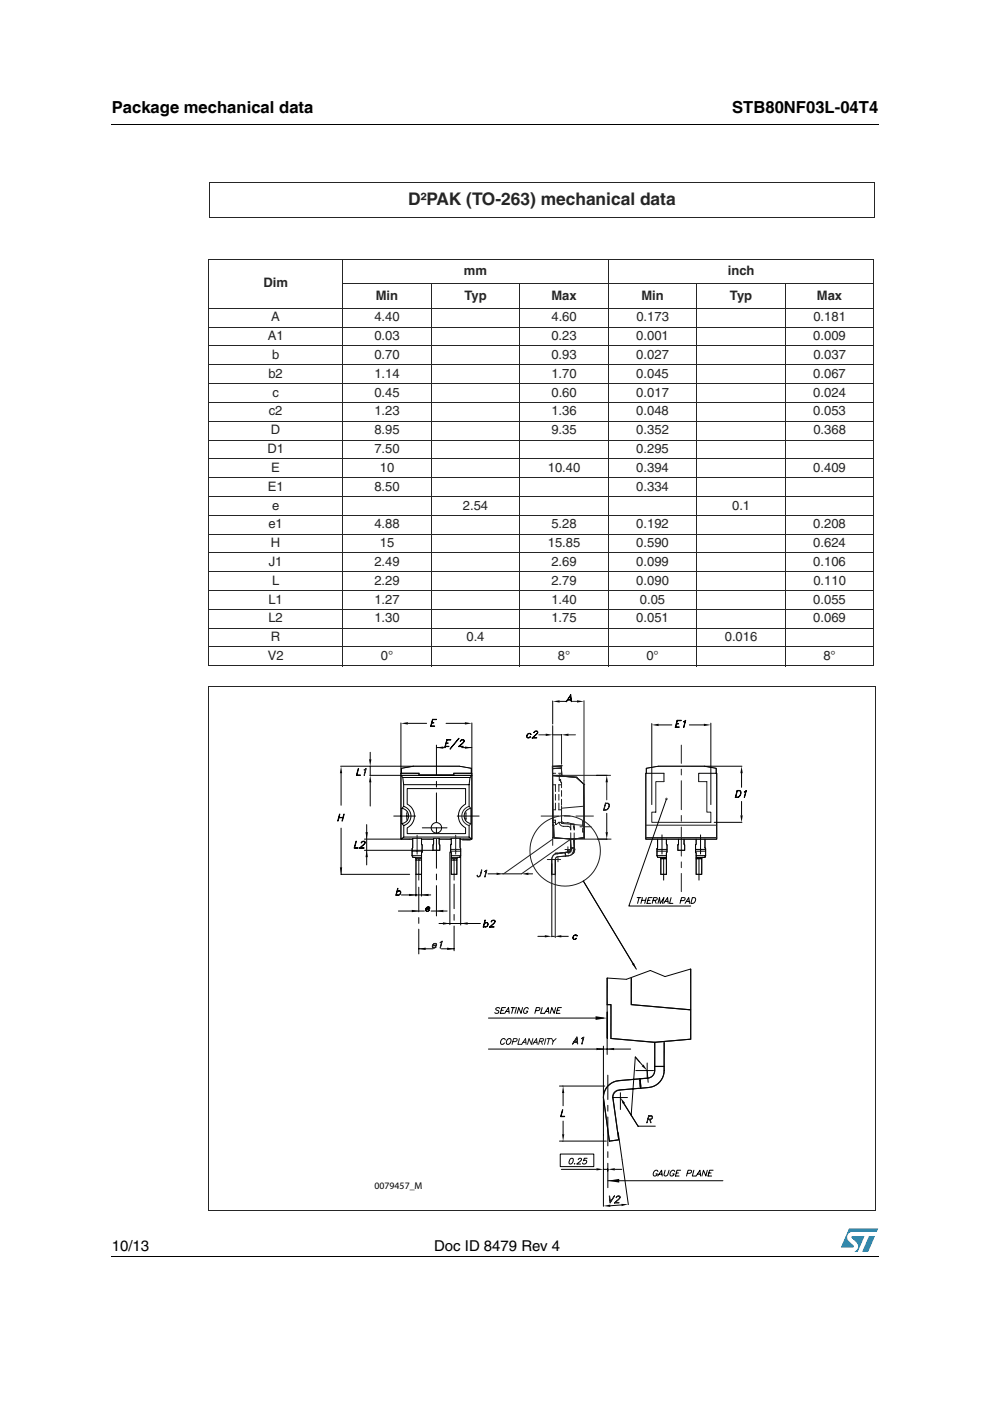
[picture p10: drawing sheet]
<svg xmlns="http://www.w3.org/2000/svg" width="210mm" height="297mm" viewBox="0 0 210 297" stroke-linecap="round" stroke-linejoin="round" font-family="sans-serif">
<defs><g id="words">
<text font-size="3.7" fill="#252525" x="86.5" y="43.6">D²PAK (TO-263) mechanical data</text>
<g font-size="3.5">
<text x="23.7" y="23.9">Package mechanical data</text>
<text x="155.3" y="23.9">STB80NF03L-04T4</text>
</g>
<g font-size="3.2">
<text x="23.7" y="265.1">10/13</text>
<text x="92.1" y="265.1">Doc ID 8479 Rev 4</text>
</g>
<g font-size="2.8" fill="#252525">
<text x="98.4" y="58.3">mm</text>
<text x="154.3" y="58.3">inch</text>
<text x="55.8" y="60.9">Dim</text>
<text x="79.7" y="63.5">Min</text>
<text x="98.5" y="63.5">Typ</text>
<text x="116.9" y="63.5">Max</text>
<text x="136" y="63.5">Min</text>
<text x="154.8" y="63.5">Typ</text>
<text x="173.2" y="63.5">Max</text>
<text x="57.5" y="68.1">A</text>
<text x="79.4" y="68.1">4.40</text>
<text x="116.9" y="68.1">4.60</text>
<text x="134.9" y="68.1">0.173</text>
<text x="172.5" y="68.1">0.181</text>
<text x="56.8" y="72.1">A1</text>
<text x="57.7" y="76.1">b</text>
<text x="79.4" y="72.1">0.03</text>
<text x="79.4" y="76.1">0.70</text>
<text x="116.9" y="72.1">0.23</text>
<text x="116.9" y="76.1">0.93</text>
<text x="134.9" y="72.1">0.001</text>
<text x="134.9" y="76.1">0.027</text>
<text x="172.4" y="72.1">0.009</text>
<text x="172.5" y="76.1">0.037</text>
<text x="56.9" y="80.1">b2</text>
<text x="79.4" y="80.1">1.14</text>
<text x="116.9" y="80.1">1.70</text>
<text x="134.9" y="80.1">0.045</text>
<text x="172.4" y="80.1">0.067</text>
<text x="57" y="88.1">c2</text>
<text x="57.8" y="84.1">c</text>
<text x="79.4" y="88.1">1.23</text>
<text x="79.4" y="84.1">0.45</text>
<text x="116.9" y="88.1">1.36</text>
<text x="116.9" y="84.1">0.60</text>
<text x="134.9" y="88.1">0.048</text>
<text x="134.9" y="84.1">0.017</text>
<text x="172.4" y="88.1">0.053</text>
<text x="172.4" y="84.1">0.024</text>
<text x="57.4" y="92.1">D</text>
<text x="79.4" y="92.1">8.95</text>
<text x="116.9" y="92.1">9.35</text>
<text x="134.9" y="92.1">0.352</text>
<text x="172.5" y="92.1">0.368</text>
<text x="56.7" y="96.1">D1</text>
<text x="57.5" y="100.1">E</text>
<text x="79.4" y="96.1">7.50</text>
<text x="80.5" y="100.1">10</text>
<text x="116.1" y="100.1">10.40</text>
<text x="134.9" y="96.1">0.295</text>
<text x="134.9" y="100.1">0.394</text>
<text x="172.4" y="100.1">0.409</text>
<text x="56.8" y="104">E1</text>
<text x="79.4" y="104">8.50</text>
<text x="134.9" y="104">0.334</text>
<text x="56.9" y="112">e1</text>
<text x="57.7" y="108">e</text>
<text x="79.4" y="112">4.88</text>
<text x="98.1" y="108">2.54</text>
<text x="116.9" y="112">5.28</text>
<text x="134.9" y="112">0.192</text>
<text x="155.2" y="108">0.1</text>
<text x="172.4" y="112">0.208</text>
<text x="57" y="120">J1</text>
<text x="57.4" y="116">H</text>
<text x="79.4" y="120">2.49</text>
<text x="80.5" y="116">15</text>
<text x="116.1" y="116">15.85</text>
<text x="116.9" y="120">2.69</text>
<text x="134.9" y="120">0.099</text>
<text x="134.9" y="116">0.590</text>
<text x="172.4" y="120">0.106</text>
<text x="172.4" y="116">0.624</text>
<text x="57.7" y="124">L</text>
<text x="79.4" y="124">2.29</text>
<text x="116.9" y="124">2.79</text>
<text x="134.9" y="124">0.090</text>
<text x="172.5" y="124">0.110</text>
<text x="56.9" y="128">L1</text>
<text x="56.9" y="132">L2</text>
<text x="79.4" y="132">1.30</text>
<text x="79.4" y="128">1.27</text>
<text x="116.9" y="132">1.75</text>
<text x="116.9" y="128">1.40</text>
<text x="134.9" y="132">0.051</text>
<text x="135.7" y="128">0.05</text>
<text x="172.4" y="132">0.069</text>
<text x="172.4" y="128">0.055</text>
<text x="57.4" y="136">R</text>
<text x="98.9" y="136">0.4</text>
<text x="153.7" y="136">0.016</text>
<text x="56.8" y="139.9">V2</text>
<text x="80.7" y="139.9">0°</text>
<text x="118.3" y="139.9">8°</text>
<text x="137" y="139.9">0°</text>
<text x="174.6" y="139.9">8°</text>
</g>
<text font-size="2.1" fill="#020202" x="79.4" y="252">0079457_M</text>
</g></defs>
<g fill="#0099d8">
<path d="M184.2 262.1h1.3l-1.4 3.3h-1.3z"/>
<path d="M180 260.5h6.2l-.3 .7h-5.2a1.13 1.13 0 0 0-1 .7 1.13 1.13 0 0 0 .3 1.2l1 1v.3l-2.7 .1z"/>
<path d="M180.6 262.1h2.7l-1.4 3.3h-.7a1.18 1.18 0 0 0 .4-1.9l-1-1.1z"/>
</g>
<path d="M23.6 26.2l.1 .2zM23.6 266.3l.1 .1z" fill="#000"/>
<path d="M23.7 26.3h162.6M23.7 266.3h162.6" fill="none" stroke="#000" stroke-width=".21"/>
<path d="M43.7 36.1h142.5v222.1h-142.5z" fill="#fff"/>
<g fill="none" stroke="#252525" stroke-width=".21">
<path d="M44.4 38.7h141.1M44.4 38.7v7.2M185.4 38.7v7.2M44.2 54.9h141.1M44.2 55v10.3M44.4 46h141.1M72.7 54.8v86.4M129 54.8v86.4M185.3 55v10.3M44.2 65.4h141.1M44.2 69.4h141.1M44.2 73.3h141.1"/>
<path d="M44.2 77.3h141.1M44.2 65.4v75.7M72.6 60.1h112.7M91.4 60.1v81.1M110.2 60.1v81.1M147.7 60.1v81.1M166.5 60.1v81.1M185.3 65.4v75.7M44.2 81.3h141.1M44.2 85.3h141.1M44.2 89.3h141.1M44.2 93.3h141.1"/>
<path d="M44.2 97.3h141.1M44.2 101.3h141.1M44.2 105.3h141.1M44.2 109.3h141.1M44.2 113.2h141.1M44.2 117.2h141.1M44.2 121.2h141.1M44.2 125.2h141.1M44.2 129.2h141.1M44.2 133.2h141.1M44.2 137.2h141.1M44.2 141.2h141.1"/>
<path d="M44.2 145.5h141.5M44.2 145.6v111.1M185.6 145.6v111.1M44.2 256.7h141.5"/>
</g>
<path d="M71.5 147.2h86.8v108.7h-86.8z" fill="#fff"/>
<path d="M121.3 148.7h1M123.8 148.6v16.9" fill="none" stroke="#202020" stroke-width=".21"/>
<g fill="#020202">
<path d="M122.3 148.5l1.5 .2-1.5 .3z"/>
<path d="M117.2 148.7l1.5-.2v.5z"/>
</g>
<path d="M117.2 164.4h12.3M121 177.9h8.6" fill="none" stroke="#202020" stroke-width=".21"/>
<g fill="#020202">
<path d="M94.8 200.9l1.5 .3-1.5 .2z"/>
<path d="M88.8 201.2l1.4-.3v.5z"/>
</g>
<g fill="none" stroke="#020202" stroke-width=".21">
<path d="M85 153.3v10.6M86.5 153.4h4M92.5 158v6.4M100 153.3v10.6M117.2 148.6v4.9M117.2 153.9v1.8M92.5 165.7v1.2M92.5 168.1v6.1M92.5 175.5v1.2M92.5 177.9v6.2M128.6 177.9h.1M92.5 185.3v1.2"/>
<path d="M92.5 187.8v6.4"/>
</g>
<g fill="#020202">
<path d="M85 153.4l1.5-.3v.5z"/>
<path d="M98.6 153.1l1.4 .3-1.4 .2z"/>
</g>
<path d="M72.2 162.5h6.3M72.3 175.6v9.8h14.6" fill="none" stroke="#020202" stroke-width=".21"/>
<g fill="#020202">
<path d="M72.1 183.9h.4l-.2 1.5z"/>
<path d="M72.3 162.5l.2 1.4h-.4z"/>
</g>
<path d="M78.5 159.5v1.5M78.4 162.5h9.2M78.4 164.4h6.6M78.5 165.9v5" fill="none" stroke="#020202" stroke-width=".21"/>
<g fill="#020202">
<path d="M78.2 161h.5l-.2 1.5z"/>
<path d="M78.5 164.4l.2 1.5h-.5z"/>
</g>
<path d="M91.6 153.2l.4 .1h-.4M91.7 152.5h.8l-.8 .1-.3 1.3 .7 .1h-.8zM94.6 153.4h4M71.9 173.4h.8M71.9 173.3h.8M72 172.6l-.4 1.5zM72.3 163.9v6.8M72.9 172.6l-.4 1.5zM76 162.9l-.3 1.4 .7 .1h-.8zM78.5 162.5v1.9" fill="none" stroke="#020202" stroke-width=".21"/>
<path d="M114.2 155.8h1.5M117.2 155.7v6.8M119.1 155.7v6.3M120.5 155.8h1.5M77.2 163.2l.4-.3-.4 1.5 .3-1.3zM93.3 199.8l.5-.3-.5 1.5 .4-1.3zM91.8 200.4h.7v-.1a.44 .44 0 0 0-.7 0 .44 .44 0 0 0 .1 .6l.5-.2a.38 .38 0 0 1-.5 .3 .38 .38 0 0 1-.2-.6l.5-.4 .3 .2v.3h-.8" fill="none" stroke="#202020" stroke-width=".21"/>
<g fill="#020202">
<path d="M119.1 155.8l1.4-.3v.5z"/>
<path d="M115.7 155.5l1.5 .3-1.5 .2z"/>
</g>
<path d="M117.2 155.8h1.9M126.5 164.4h2.2M126.7 177.9h2M128.6 172.4v4" fill="none" stroke="#020202" stroke-width=".21"/>
<g fill="#020202">
<path d="M128.4 176.4h.5l-.3 1.5z"/>
<path d="M128.6 164.4l.3 1.5h-.5z"/>
</g>
<path d="M111.8 155.7l.4-.2 .4 .2a.49 .49 0 0 0-.7 0 .49 .49 0 0 0 0 .7l.5-.2a.38 .38 0 0 1-.5 .3 .38 .38 0 0 1-.2-.6zM112.9 156.4h.9l-1 .1 1.2-1.2-.2-.3h-.3l-.3 .3a.44 .44 0 0 1 .4-.3 .44 .44 0 0 1 .4 .3l-1.1 1.2M118.7 148.7h1.3M120.3 148.4h.8M120.4 148.4h.7M121 147.3l.2 1.5-.3-1.3-.8 1.3zM114 198.5h1.5M117 183.1v15.5M119 198.5h1.5" fill="none" stroke="#020202" stroke-width=".21"/>
<g fill="#020202">
<path d="M117.6 198.5l1.4-.2v.5z"/>
<path d="M115.5 198.3l1.5 .2-1.5 .3z"/>
</g>
<path d="M103.5 185.3h1.8M106.4 185.3h4.2M112 185.3h.9M117 198.5h.6M121.6 198.4l.3-.2 .5 .2a.49 .49 0 0 0-.7 0 .49 .49 0 0 0 0 .7l.5-.1a.44 .44 0 0 1-.6 .1 .44 .44 0 0 1 0-.7z" fill="none" stroke="#020202" stroke-width=".21"/>
<g fill="#020202">
<path d="M110.6 185.3l1.4-.3v.5z"/>
<path d="M105.3 185l1.5 .3-1.5 .2z"/>
</g>
<g fill="none" stroke="#202020" stroke-width=".21">
<path d="M114.7 173h3.7M117.2 177.9l-10.4 7.4M119.7 173h1.2M121 177.9l-10.4 7.4M121.6 177.9l.2 2.2h-.2M121.8 177.9h-.2l.2 2.2M122.1 173h3.7M128.4 170.3h.5a.88 .88 0 0 1 .1 1.1 .88 .88 0 0 1-1 .4zM128.4 170.4h.4a.74 .74 0 0 1 .3 .7 .74 .74 0 0 1-.6 .6h-.4zM128.6 165.9v3.7M102.1 184.5l-.3 1.3-.6 .1v-.3l.2 .3 .4-.3zM102.8 184.7l.4-.2-.4 1.4 .3-1.3z"/>
<path d="M116 182.2h2.9M122.3 219.9l.2 1.4-.2-1.2-.9 1.2zM121.6 221h.8M121.7 220.9h.7M123.4 220.1l.4-.2-.5 1.4 .4-1.3zM137.4 237.3l.7-.1 .2-.5-.7-.1-.5 1.4 .4-1.4 .8 .1-.2 .6h-.7M137.7 237.3l.3 .7-.2-.7M129.2 253.6l.2 1.2 .9-1.2-.9 1.4zM130.4 255h.9h-1l1.1-1.1-.1-.3h-.3l-.4 .3a.44 .44 0 0 1 .4-.3 .44 .44 0 0 1 .5 .3l-1.2 1.1"/>
</g>
<path d="M121.7 177.9v2.2" fill="none" stroke="#020202" stroke-width=".21"/>
<g fill="#020202">
<path d="M120.5 181.3l.3 .2h-.3z"/>
<path d="M120.5 181.3h.3v.2z"/>
<path d="M120.8 181.3l.3 .1-.3 .1z"/>
<path d="M120.8 181.3l.2-.1 .1 .2z"/>
<path d="M121 181.2h.4l-.3 .2z"/>
<path d="M121 181.2l.2-.1 .2 .1z"/>
<path d="M121.2 181.1l.4-.1-.2 .2z"/>
<path d="M121.2 181.1l.2-.2 .2 .1z"/>
</g>
<path d="M121.4 180.9l.2 .1-.4 .1" fill="none" stroke="#202020" stroke-width=".21"/>
<path d="M121.4 180.9l.3-.2-.1 .3z" fill="#020202"/>
<path d="M121.7 180.7l-.3 .2 .2 .1" fill="none" stroke="#202020" stroke-width=".21"/>
<path d="M121.5 180.6l.2 .1-.3 .2z" fill="#020202"/>
<path d="M121.5 180.6l.2 .1-.3 .2" fill="none" stroke="#202020" stroke-width=".21"/>
<path d="M121.5 180.6l.3-.2-.1 .3z" fill="#020202"/>
<path d="M121.8 180.4l-.3 .2 .2 .1" fill="none" stroke="#202020" stroke-width=".21"/>
<path d="M121.6 180.4h.2l-.3 .2z" fill="#020202"/>
<path d="M121.6 180.4h.2l-.3 .2" fill="none" stroke="#202020" stroke-width=".21"/>
<path d="M121.8 180.1v.3h-.2z" fill="#020202"/>
<path d="M121.8 180.1l-.2 .3h.2" fill="none" stroke="#202020" stroke-width=".21"/>
<path d="M121.6 180.1h.2l-.2 .3z" fill="#020202"/>
<path d="M121.6 180.1h.2l-.2 .3" fill="none" stroke="#202020" stroke-width=".21"/>
<path d="M118.3 181.5h2.2" fill="none" stroke="#020202" stroke-width=".4"/>
<path d="M117 182.2v3.2" fill="none" stroke="#020202" stroke-width=".21"/>
<path d="M117.9 180.9l.3-.1v.2z" fill="#020202"/>
<path d="M118.2 180.8v.2l-.3-.1" fill="none" stroke="#202020" stroke-width=".21"/>
<path d="M117.9 180.9l.3 .1-.2 .1z" fill="#020202"/>
<path d="M118.2 181l-.3-.1 .1 .2" fill="none" stroke="#202020" stroke-width=".21"/>
<path d="M117.6 181l.3-.1 .1 .2z" fill="#020202"/>
<path d="M117.9 180.9l.1 .2-.4-.1" fill="none" stroke="#202020" stroke-width=".21"/>
<g fill="#020202">
<path d="M117.6 181l.4 .1-.3 .1z"/>
<path d="M117.4 181.2l.2-.2 .1 .2z"/>
<path d="M117.4 181.2h.3l-.2 .1z"/>
<path d="M117.4 181.2l.1 .1-.3 .1z"/>
<path d="M117.2 181.4l.3-.1-.2 .2z"/>
<path d="M117.2 181.4l.1 .1-.3 .2z"/>
<path d="M117 181.7l.3-.2-.1 .2z"/>
<path d="M117 181.7h.2l-.3 .2z"/>
<path d="M116.9 181.9l.3-.2-.1 .3z"/>
<path d="M116.9 181.9l.2 .1-.2 .2z"/>
<path d="M117.1 182v.2h-.2z"/>
</g>
<path d="M118.2 180.9l-.8 .3-.3 .5-.1 .5M121.7 180.1l-.2 .8-.4 .4-.6 .1" fill="none" stroke="#202020" stroke-width=".21"/>
<path d="M119.8 180.9l.1-.1 .1 .6z" fill="#020202"/>
<path d="M119.9 180.8l-.1 .1 .2 .5" fill="none" stroke="#202020" stroke-width=".21"/>
<path d="M119.8 180.9l.2 .5h-.2z" fill="#020202"/>
<path d="M119.8 180.9l.2 .5h-.2M119.8 180.8l.1 .7M120.5 181.4l-2.2 .3" fill="none" stroke="#202020" stroke-width=".21"/>
<path d="M117.7 182.2v3.2" fill="none" stroke="#020202" stroke-width=".21"/>
<g fill="#020202">
<path d="M118.1 181.6l.2-.1v.2z"/>
<path d="M118.1 181.6l.2 .1z"/>
<path d="M117.9 181.7l.2-.1v.2z"/>
<path d="M117.9 181.7l.2 .1z"/>
<path d="M117.9 181.7l.1 .1h-.3z"/>
<path d="M117.7 181.8h.3l-.1 .2z"/>
<path d="M117.7 181.8l.2 .2h-.2z"/>
<path d="M117.7 182h.2z"/>
<path d="M117.7 182l.2 .1-.3 .1z"/>
<path d="M117.6 182.2l.3-.1-.1 .1z"/>
</g>
<path d="M117 182.2v3.3M117.7 182.2v3.3" fill="none" stroke="#020202" stroke-width=".21"/>
<g fill="#020202">
<path d="M117 185.3h.7l-.7 .2z"/>
<path d="M117 185.5l.7-.2v.2z"/>
</g>
<g fill="none" stroke="#202020" stroke-width=".21">
<path d="M117.2 164.4v10M117.8 166.4v1.4M117.8 168.4v1.3M117.8 170.3v1.4M118.5 166.4v1.4M118.5 168.4v1.3M118.5 170.3v1.4M119.1 165.9v1.1M119.1 167.6v1.2M119.1 169.5v1.2M119.1 171.3v1.2M119.1 173.1v1.1"/>
<path d="M120.9 177.9l.2 2.2h-.2M121.1 177.9h-.2l.2 2.2M123.8 166.4v11.3M117 185.4h.7M118.3 181.7l-.4 .1-.2 .4M118.3 181.9v.8"/>
</g>
<path d="M121 177.9v2.2" fill="none" stroke="#020202" stroke-width=".21"/>
<path d="M120.5 180.6l.2 .2h-.2z" fill="#020202"/>
<path d="M120.7 180.8l-.2-.2v.2" fill="none" stroke="#202020" stroke-width=".21"/>
<path d="M120.5 180.6h.1l.1 .2z" fill="#020202"/>
<path d="M120.6 180.6l.1 .2-.2-.2" fill="none" stroke="#202020" stroke-width=".21"/>
<path d="M120.6 180.6l.2 .1-.1 .1z" fill="#020202"/>
<path d="M120.8 180.7l-.2-.1 .1 .2" fill="none" stroke="#202020" stroke-width=".21"/>
<path d="M120.6 180.6l.2 .1z" fill="#020202"/>
<path d="M120.7 180.5l.1 .2-.2-.1" fill="none" stroke="#202020" stroke-width=".21"/>
<path d="M120.7 180.5h.3l-.2 .2z" fill="#020202"/>
<path d="M121 180.5h-.3l.1 .2" fill="none" stroke="#202020" stroke-width=".21"/>
<path d="M120.8 180.4l.2 .1h-.3z" fill="#020202"/>
<path d="M120.8 180.4l.2 .1h-.3" fill="none" stroke="#202020" stroke-width=".21"/>
<path d="M120.8 180.4l.3-.1-.1 .2z" fill="#020202"/>
<path d="M121.1 180.3l-.3 .1 .2 .1" fill="none" stroke="#202020" stroke-width=".21"/>
<path d="M120.9 180.3h.2l-.3 .1z" fill="#020202"/>
<path d="M120.9 180.3h.2l-.3 .1" fill="none" stroke="#202020" stroke-width=".21"/>
<path d="M120.9 180.3l.2-.2v.2z" fill="#020202"/>
<path d="M121.1 180.1l-.2 .2h.2" fill="none" stroke="#202020" stroke-width=".21"/>
<path d="M120.9 180.1h.2l-.2 .2z" fill="#020202"/>
<g fill="none" stroke="#202020" stroke-width=".21">
<path d="M117.2 173.9h.6v.9l.7-.4 .2 .5a1.95 1.95 0 0 0 1.9 .3l.4 .6M117.2 175v4.2M117.2 174.4h.6M117.2 171.7h.6M117.4 177.6l3.6 .3 2.8-.2M118.4 174.4h.7M118.4 171.7h.7M119.1 170.9v3.7M119.2 174.2l.2 .2 1 .1 .7 .2M120.4 179.5v1.1M121 176.6v3.7l-.5 .4-2.3 .2M121 174.6v1.4"/>
<path d="M121.5 175.1l.2 .7M121.7 174.7v1.3M121.7 176.6v3.5M123.5 174.2v.8M123.5 175.6v.8M120.4 180.1l.1 .9M120.5 180.6l-2.3 .4v-.2M120.5 180.8v-.2l-2.3 .4M120.9 180.1h.2l-.2 .2"/>
</g>
<path d="M118.2 180.8h2.3" fill="none" stroke="#020202" stroke-width=".4"/>
<path d="M121.1 179.7h.6l-.6 .2z" fill="#020202"/>
<path d="M121.1 179.7v.2l.6-.2" fill="none" stroke="#202020" stroke-width=".21"/>
<path d="M121.1 179.9l.6-.2v.2z" fill="#020202"/>
<path d="M117.2 164.5l5.1 .3v.1M117.2 164.3v.2l5.1 .3M117.2 164.4l5.1 .4M119 162.5l.1 2.1h-.1M119.1 162.4l-.1 .1 .1 2.1M121 179.8h.7M121 174.6h.6M121.1 179.9l.6-.2v.2M123 175.3h2.3M123.5 176.4h.3M123.5 174.2h.3" fill="none" stroke="#202020" stroke-width=".21"/>
<path d="M117.2 164.7h5.1M117.2 164.5h5.1" fill="none" stroke="#020202" stroke-width=".44"/>
<path d="M119.1 162.4v2.2" fill="none" stroke="#020202" stroke-width=".21"/>
<path d="M117.2 162.5l1.9-.1-.1 .1z" fill="#020202"/>
<path d="M117.2 162.5l1.9-.1-.1 .1" fill="none" stroke="#202020" stroke-width=".21"/>
<path d="M117.2 162.4h1.9l-1.9 .1z" fill="#020202"/>
<path d="M117.2 162.4v.1l1.9-.1M117.2 162.5v1.9M117.2 164h.6M117.2 166.4h.6M118.4 164h.7M118.4 166.4h.7M119.1 164.3h-.5v1.2l.3-.2v.5l.2 .1M119.1 162.5v2.1" fill="none" stroke="#202020" stroke-width=".21"/>
<path d="M117.2 162.8h1.9l-1.9 .2z" fill="#020202"/>
<path d="M117.2 162.8v.2l1.9-.2" fill="none" stroke="#202020" stroke-width=".21"/>
<path d="M117.2 163l1.9-.2v.2z" fill="#020202"/>
<path d="M117.2 163l1.9-.2v.2M117.2 162.9h1.9M117.2 162.5h1.9M122.3 164.8l1.5 1.6v-.9" fill="none" stroke="#202020" stroke-width=".21"/>
<g fill="#020202">
<path d="M85.1 162.8l2.5-.4-2.5 .6z"/>
<path d="M85.1 163l2.5-.6 .1 .1z"/>
</g>
<path d="M87.6 162.4h9.8" fill="none" stroke="#020202" stroke-width=".21"/>
<g fill="#020202">
<path d="M97.4 162.4l2.6 .4-2.6-.3z"/>
<path d="M97.4 162.5l2.6 .3-.1 .2z"/>
</g>
<path d="M85 164h3.9M97.4 162.5l2.5 .4" fill="none" stroke="#020202" stroke-width=".21"/>
<g fill="#020202">
<path d="M88.9 163.8v.4l-.2-.1z"/>
<path d="M88.7 164.1l.2 .1-.2 .2z"/>
</g>
<path d="M88.7 164.3h7.6" fill="none" stroke="#020202" stroke-width=".21"/>
<g fill="#020202">
<path d="M96.1 163.8l.2 .6-.2-.2z"/>
<path d="M96.1 163.8l.2 .3v.3z"/>
</g>
<g fill="none" stroke="#020202" stroke-width=".21">
<path d="M83.5 173h4.6M85 164.4h15M85 164.4h15l-.4 .4M85.4 164.8h7.1M85.6 175v2.5M86.3 172.4v1.5M88.8 164h-3.8v13.9M88.8 164.3h7.4M89.5 175.5h5.3M92.5 166.4h-6.9v4.6M96.1 164h3.9M96.9 173h4.7"/>
<path d="M97.4 162.5h-9.7l-2.6 .4"/>
</g>
<g fill="#020202">
<path d="M85 162.9h.2v1.1z"/>
<path d="M85 162.9l.2 1.1h-.2z"/>
</g>
<g fill="none" stroke="#020202" stroke-width=".21">
<path d="M85 164.4l.4 .4 .2 1.6M85.1 162.9v1.1M88.8 164v.4M92.5 166.4h7M92.5 164.8h7.1l-.1 1.6M96.2 164v.4M98.8 172.4l-.1 1.5M99.5 166.4v4.6M99.5 175v2.5M100 164v13.9"/>
<circle cx="92.5" cy="175.5" r="1.11"/>
</g>
<g fill="#020202">
<path d="M99.8 162.9l.2 1.1h-.2z"/>
<path d="M99.8 162.9h.2v1.1z"/>
</g>
<path d="M99.9 162.9v1.1M132.8 207.6l-4.1-.2v16.2M127.1 222.4h6.6M127.9 221.8v24.4M129.5 220.2l9.3 .8M129.9 232.7l1.3 9-2 .2-1.2-8.9M131.2 229.1a3.6 3.6 0 0 0-3.3 3.6M131.4 231.1l-.7 .2-.5 .4-.3 1h3.1" fill="none" stroke="#020202" stroke-width=".21"/>
<path d="M126.3 215.5l2.4 .4-2.4 .3z" fill="#020202"/>
<path d="M146.5 205.4l-5.5 1.7M131.5 231.7v3.5M132 233.6l3.3 5.2h3.6M134.7 224.1l-.9 12.4M134.8 227h3.8M135.7 228.7l.2 2M137.2 225.4v3M140.8 221v6a3.6 3.6 0 0 1-3.3 3.6l-6.1 .5M146.5 220.3l-7.7 .7v6l-.1 .6-.4 .6-.9 .4-6.2 .5M131.1 240.1l.8 5.7" fill="none" stroke="#020202" stroke-width=".21"/>
<g fill="#020202">
<path d="M135.5 229l.4-.1 .1 1.6z"/>
<path d="M135.5 229l.5 1.5h-.4z"/>
</g>
<path d="M136.9 164v13.9M139.6 162.5h9.7M152 164v13.9M141 207.1l-3.1-1.3-5.1 1.8M146.5 205.4v14.9M107.1 220.5a.48 .48 0 0 0-.5-.3 .48 .48 0 0 0-.4 .5l-.1 .2a.43 .43 0 0 0 .3 .6 .43 .43 0 0 0 .6-.4M107.6 220.4l.5-.2a.7 .7 0 0 1 .1 .8 .7 .7 0 0 1-.7 .4l-.2-.5zM134.7 224.1l.9 1.1M135.7 228.7l.2 1.6M137.2 227l.2 2.5M138.8 226.1h2z" fill="none" stroke="#020202" stroke-width=".21"/>
<g fill="none" stroke="#202020" stroke-width=".21">
<path d="M144.5 158v3.9M144.5 163.1v1.2M144.5 165.5v6.2M144.5 172.9v1.2M144.5 175.4v6.1M152 164v13.9M117.7 185.4v13.4M119.8 180.1h1M144.5 182.7v1.3M144.5 185.2v3.8M108.7 220.8h.7l.2-.5-.7-.1-.3 1.2M110.1 220.2l-.3 1.2h.7"/>
<path d="M110.6 221.4l.8-1.2 .1 1.2M110.9 221h.6M113 221.4l.8-1.2 .1 1.2M113 220.2l-.3 1.2-.5-1.2-.4 1.2M113.2 221h.6M114.4 220.8l.7-.1 .2-.4-.8-.1-.3 1.2M114.8 220.8l.2 .6M115.7 220.2l-.3 1.2M116 220.2h.9M116.4 220.2l-.3 1.2M117 220.2l.3 .6-.2 .6M117.9 220.2l-.6 .6"/>
</g>
<g fill="#020202">
<path d="M137 162.8l2.6-.4-2.6 .6z"/>
<path d="M137 163l2.6-.6v.1z"/>
</g>
<path d="M139.6 162.4h9.7" fill="none" stroke="#020202" stroke-width=".21"/>
<g fill="#020202">
<path d="M149.3 162.4l2.6 .4-2.6-.3z"/>
<path d="M149.3 162.5l2.6 .3v.2z"/>
</g>
<path d="M136.9 164h3.9M139.6 162.5l-2.6 .4" fill="none" stroke="#020202" stroke-width=".21"/>
<g fill="#020202">
<path d="M136.9 162.9h.2v1.1z"/>
<path d="M136.9 162.9l.2 1.1h-.2z"/>
</g>
<path d="M137 162.9v1.1M140.8 164v1.7M149.3 162.5l2.6 .4v1.1M152 164h-3.9v1.7" fill="none" stroke="#020202" stroke-width=".21"/>
<g fill="#020202">
<path d="M151.8 162.9l.2 1.1h-.2z"/>
<path d="M151.8 162.9h.2v1.1z"/>
</g>
<path d="M117.1 162.5l.2 12.5h-.2M117.2 175h.2v2.6M117.3 162.5h-.2l.2 12.5M123.7 166.4l.2 11.3-.2-.1-2.7 .4v-.2l-3.6-.1v-.2M123.9 166.3l-.2 .1 .2 11.3-.2-.1-2.7 .4v-.2l-3.6-.1M136.9 177.6h15.1M136.9 175h15.1M140.8 165.7h-1.8v6.5h-.8v2.2h12.5v-2.2h-.8v-6.5h-1.8" fill="none" stroke="#202020" stroke-width=".21"/>
<path d="M117.2 162.5v12.5M123.8 166.3v11.4" fill="none" stroke="#020202" stroke-width=".21"/>
<path d="M117.4 177.7h3.6M117.4 177.8h3.6" fill="none" stroke="#020202" stroke-width=".31"/>
<path d="M121 177.8h2.9" fill="none" stroke="#020202" stroke-width=".4"/>
<path d="M122.2 164.9l1.7 1.4-.2 .1z" fill="#020202"/>
<path d="M122.2 164.9l1.7 1.4-.2 .1" fill="none" stroke="#202020" stroke-width=".21"/>
<path d="M122.2 164.9l.2-.1 1.5 1.5z" fill="#020202"/>
<path d="M122.4 164.8l-.2 .1 1.7 1.4" fill="none" stroke="#202020" stroke-width=".21"/>
<path d="M117.2 174.9h.3l-.3 .1z" fill="#020202"/>
<path d="M117.2 174.9v.1l.3-.1" fill="none" stroke="#202020" stroke-width=".21"/>
<path d="M117.2 175l.3-.1z" fill="#020202"/>
<path d="M117.2 175l.3-.1-.2 .1 .2 2.6h-.2M117.5 174.9l-.2 .1 .2 2.6" fill="none" stroke="#202020" stroke-width=".21"/>
<path d="M117.4 174.9v2.7M128.7 213h.8v7.2" fill="none" stroke="#020202" stroke-width=".21"/>
<path d="M128.7 207.4v5.7" fill="none" stroke="#020202" stroke-width=".25"/>
<g fill="#020202">
<path d="M128.6 213.1l.3-.2h.7z"/>
<path d="M128.6 213.1l1-.2-.2 .2z"/>
</g>
<path d="M129.5 212.9v7.4" fill="none" stroke="#020202" stroke-width=".23"/>
<g fill="#020202">
<path d="M129.4 220.3l.2-.2 9.2 .8z"/>
<path d="M129.4 220.3l9.4 .6v.2z"/>
<path d="M138.8 220.9l7.5-.7-7.5 .9z"/>
<path d="M138.8 221.1l7.5-.9 .3 .2z"/>
</g>
<path d="M146.4 205.4v15" fill="none" stroke="#020202" stroke-width=".23"/>
<path d="M133.8 207.4v5.6l12.7 1.1" fill="none" stroke="#020202" stroke-width=".21"/>
<path d="M133.8 207.4v5.7" fill="none" stroke="#020202" stroke-width=".25"/>
<g fill="#020202">
<path d="M133.7 213.1l.3-.2 12.5 1.1z"/>
<path d="M133.7 213.1l12.8 .9-.1 .2z"/>
</g>
<circle cx="119.8" cy="180.4" r="7.5" fill="none" stroke="#202020" stroke-width=".21"/>
<path d="M149.3 162.5h8M151.4 174.4h5.9M157.2 169.9v3M123.7 186.8l11.2 18.7" fill="none" stroke="#020202" stroke-width=".21"/>
<g fill="#020202">
<path d="M157 172.9h.5l-.3 1.5z"/>
<path d="M157.2 162.5l.3 1.4h-.5z"/>
</g>
<path d="M138.2 153.4v17.2M139.6 153.7h2.8M150.7 153.3v17.3" fill="none" stroke="#020202" stroke-width=".21"/>
<g fill="#020202">
<path d="M138.2 153.7l1.4-.3v.5z"/>
<path d="M149.2 153.4l1.5 .3-1.5 .2z"/>
</g>
<g fill="none" stroke="#020202" stroke-width=".21">
<path d="M143.5 153.4h.4l-.5 .1M143.6 152.7h.8l-.8 .1-.3 1.3 .7 .1h-.8zM145 153l.4-.3-.5 1.5 .4-1.3zM146.2 153.7h3M85 177.9h2.5M85.2 171.4a1.62 1.62 0 0 1 1.4 1.6 1.62 1.62 0 0 1-1.4 1.6zM85.6 171l-.4 .4M85.6 171a2.12 2.12 0 0 1 1.5 2 2.12 2.12 0 0 1-1.5 2l-.4-.4M86.3 167.2h12.4v3.3a2.85 2.85 0 0 0 0 5v1.2h-12.4v-1.2a2.85 2.85 0 0 0 0-5zM86.9 177.9h-1.9l.6-.4h13.9l.5 .4h-1.8M98.9 171.9l1-.5v3.2a1.63 1.63 0 0 1-1.4-1.1 1.63 1.63 0 0 1 .4-1.6zM156.3 167.6h.5a.81 .81 0 0 1 .3 .9 .81 .81 0 0 1-.7 .6h-.5z"/>
<path d="M156.3 167.7h.5a.75 .75 0 0 1 .2 .8 .75 .75 0 0 1-.6 .5h-.4zM157.2 163.9v3M157.8 167.9l.4-.3-.4 1.5 .3-1.4z"/>
</g>
<g fill="none" stroke="#202020" stroke-width=".21">
<path d="M86.4 172.1l-.1 .3M86.9 177.9h.6M87.5 177.8h1.9v1.1l.1 .2-.1 6.3h-1.2v-3.5l-.7-.1-.1-.3zM88.4 177.1v4M89.4 177.9h2.5M93.1 177.9h2.6M95.7 177.8h1.8l.2 3.7-.2 .3-.6 .1v3.5h-1.2v-4.5l-.1-.2zM96.6 177.1v4M97.5 177.9h.7M98.7 172.1l.1 .3M99.5 171a2.12 2.12 0 0 0-1.6 2 2.12 2.12 0 0 0 1.6 2l.4-.4M99.5 171l.4 .4"/>
<path d="M119.1 174.6l4.6 .4M123.7 170.9l-4.6 .5M87.4 181.4h2M87.4 180.5h2.1M88 181.8h1.4M88.2 181.9h1.2M88.2 182.1h1.2M88.2 182.4h1.2M88.8 182.2v4.4M91.8 180.3l.1-2.5h1.2l.1 2.5M95.6 180.5h2.1M95.6 180.1h2.1"/>
<path d="M95.7 181.4h2M95.7 181.9h1.2M95.7 182.1h1.2M95.7 182.4h1.2M95.7 181.8h1.3M96.3 182.2v4.4"/>
</g>
<g fill="#020202">
<path d="M87.4 177.8h.2v1.9z"/>
<path d="M87.4 177.8l.2 1.9h-.2z"/>
<path d="M89.3 177.8h.2v1.1z"/>
<path d="M89.3 177.8l.2 1.1-.2 .1z"/>
<path d="M89.3 179l.2-.1 .1 .2z"/>
<path d="M89.3 179l.3 .1-.2 .1z"/>
<path d="M89.4 179.2l.2-.1v1.6z"/>
<path d="M89.4 179.2l.2 1.5-.2-.1z"/>
<path d="M89.4 180.6l.2 .1-.1 .2z"/>
<path d="M89.4 180.6l.1 .3-.2-.1z"/>
</g>
<path d="M89.4 180.8v4.6" fill="none" stroke="#020202" stroke-width=".21"/>
<g fill="#020202">
<path d="M88.2 185.5l1.2-.2v.2z"/>
<path d="M88.2 185.3h1.2l-1.2 .2z"/>
</g>
<path d="M88.2 182v3.4" fill="none" stroke="#020202" stroke-width=".21"/>
<g fill="#020202">
<path d="M88.3 181.8v.2h-.2z"/>
<path d="M88.1 181.9l.2-.1z"/>
<path d="M88.1 181.7l.2 .1-.2 .1z"/>
<path d="M88.1 181.7v.2z"/>
<path d="M88 181.7h.1l-.1 .2z"/>
<path d="M88 181.7v.2z"/>
<path d="M87.4 181.9l.6-.2v.2z"/>
<path d="M87.6 181.7h.4l-.6 .2z"/>
<path d="M87.4 181.7h.2l-.2 .2z"/>
<path d="M87.4 181.7l.2-.1z"/>
<path d="M87.3 181.5l.3 .1-.2 .1z"/>
<path d="M87.3 181.5l.2-.1 .1 .2z"/>
<path d="M87.3 179.9l.2 1.6h-.2z"/>
<path d="M87.3 179.9l.2 .1v1.5z"/>
<path d="M87.4 179.7l.1 .3-.2-.1z"/>
<path d="M87.4 179.7l.2 .1-.1 .2z"/>
</g>
<path d="M89.4 177.9h2.5M93.1 177.9h2.6" fill="none" stroke="#020202" stroke-width=".21"/>
<g fill="#020202">
<path d="M95.6 177.8h.2v1.2z"/>
<path d="M95.6 177.8l.2 1.2-.2-.1z"/>
<path d="M95.6 178.9l.2 .1-.1 .2z"/>
<path d="M95.6 178.9l.1 .3-.3-.1z"/>
<path d="M95.4 179.1l.3 .1v1.4z"/>
<path d="M95.4 179.1l.3 1.5-.3 .1z"/>
<path d="M95.4 180.7l.3-.1 .1 .2z"/>
<path d="M95.4 180.7l.4 .1-.2 .1z"/>
</g>
<path d="M95.7 180.8v4.6" fill="none" stroke="#020202" stroke-width=".21"/>
<g fill="#020202">
<path d="M97.4 177.8h.3v1.9z"/>
<path d="M97.4 177.8l.3 1.9h-.3z"/>
<path d="M97.6 180l.2 1.5h-.2z"/>
<path d="M97.6 180l.2-.1v1.6z"/>
<path d="M97.5 179.8l.3 .1-.2 .1z"/>
<path d="M97.5 179.8l.1-.1 .2 .2z"/>
</g>
<path d="M96.9 182v3.4" fill="none" stroke="#020202" stroke-width=".21"/>
<g fill="#020202">
<path d="M96.9 181.7h.2v.2z"/>
<path d="M96.9 181.7l.2 .2z"/>
<path d="M96.9 181.7l.1 .2-.2-.1z"/>
<path d="M96.8 181.8l.2 .1z"/>
<path d="M96.8 181.8l.2 .1-.2 .1z"/>
<path d="M96.8 182l.2-.1z"/>
<path d="M97.1 181.7h.3l-.3 .2z"/>
<path d="M97.1 181.9l.3-.2 .3 .2z"/>
<path d="M97.4 181.6l.3 .3z"/>
<path d="M97.4 181.6l.3 .1v.2z"/>
<path d="M97.6 181.4l.1 .3-.3-.1z"/>
<path d="M97.6 181.4l.2 .1-.1 .2z"/>
<path d="M95.7 185.3h1.2l-1.2 .2z"/>
<path d="M95.7 185.5l1.2-.2v.2z"/>
</g>
<path d="M97.5 177.9h2.5M140.1 182v3.4" fill="none" stroke="#020202" stroke-width=".21"/>
<g fill="#020202">
<path d="M140.2 181.8v.2h-.2z"/>
<path d="M140 181.9l.2-.1z"/>
<path d="M140 181.7l.2 .1-.2 .1z"/>
<path d="M140 181.7v.2z"/>
<path d="M139.9 181.7h.1v.2z"/>
<path d="M139.9 181.7l.1 .2z"/>
<path d="M139.3 181.9l.6-.2v.2z"/>
<path d="M139.3 181.9l.2-.2h.4z"/>
<path d="M139.3 181.7h.2l-.2 .2z"/>
<path d="M139.3 181.7l.2-.1z"/>
<path d="M139.2 181.5l.3 .1-.2 .1z"/>
<path d="M139.2 181.5l.2-.1 .1 .2z"/>
</g>
<path d="M140.1 182v3.4M140.7 182.2v4.4M141.3 180.9v4.5" fill="none" stroke="#020202" stroke-width=".21"/>
<g fill="#020202">
<path d="M140.1 185.5l1.2-.2v.2z"/>
<path d="M140.1 185.3h1.2l-1.2 .2z"/>
</g>
<path d="M139.3 180.5h2.1M139.3 180.1h2.1M139.3 181.4h2M140 181.8h1.3M140.1 185.4h1.2M140.1 182.1h1.2M140.1 181.9h1.2" fill="none" stroke="#020202" stroke-width=".21"/>
<g fill="#020202">
<path d="M139.2 179.9l.2 1.6h-.2z"/>
<path d="M139.2 179.9l.2 .1v1.5z"/>
<path d="M139.3 179.7l.1 .3-.2-.1z"/>
<path d="M139.3 179.7l.2 .1-.1 .2z"/>
</g>
<path d="M139.4 177.9l-.1 3.6 .1 .3h.6l.1 .2M141.3 177.9l.1 1.2v1.6l-.1 .2M143.9 177.9l-.2 2.4M145 177.9l.2 2.4M148.8 182v3.4" fill="none" stroke="#020202" stroke-width=".21"/>
<g fill="#020202">
<path d="M148.8 181.7h.2v.2z"/>
<path d="M148.8 181.7l.2 .2z"/>
<path d="M148.8 181.7l.1 .2-.2-.1z"/>
<path d="M148.7 181.8l.2 .1z"/>
<path d="M148.7 181.8l.2 .1-.2 .1z"/>
<path d="M148.7 182l.2-.1z"/>
<path d="M149 181.7h.4l-.4 .2z"/>
<path d="M149 181.9l.4-.2 .2 .2z"/>
<path d="M149.4 181.6l.2 .3z"/>
<path d="M149.4 181.6l.2 .1v.2z"/>
<path d="M149.5 181.4l.1 .3-.2-.1z"/>
<path d="M149.5 181.4l.2 .1-.1 .2z"/>
</g>
<path d="M147.6 180.9v4.5M148.2 182.2v4.4M148.8 182v3.4" fill="none" stroke="#020202" stroke-width=".21"/>
<g fill="#020202">
<path d="M147.6 185.3h1.2l-1.2 .2z"/>
<path d="M147.6 185.5l1.2-.2v.2z"/>
</g>
<path d="M147.6 185.4h1.2" fill="none" stroke="#020202" stroke-width=".21"/>
<g fill="#020202">
<path d="M149.5 180l.2 1.5h-.2z"/>
<path d="M149.5 180l.2-.1v1.6z"/>
<path d="M149.4 179.8l.3 .1-.2 .1z"/>
<path d="M149.4 179.8l.2-.1 .1 .2z"/>
</g>
<g fill="none" stroke="#020202" stroke-width=".21">
<path d="M140.4 177v4.1M147.6 177.9l-.1 1.2v1.6l.1 .2M148.5 177v4.1M149.5 177.9l.1 3.6-.1 .3h-.6l-.1 .2M93.1 195.8h8.8M95.4 180.7v15.3M97.7 181.5v14.6M147.5 180.5h2.1M147.5 180.1h2.1M147.6 181.8h1.3M147.6 181.4h2M147.6 181.9h1.2"/>
<path d="M147.6 182.1h1.2"/>
</g>
<g fill="#020202">
<path d="M97.7 195.8l1.5-.3v.5z"/>
<path d="M93.9 195.5l1.5 .3-1.5 .2z"/>
</g>
<path d="M85.1 189.7h6.2M88.2 185.4v4.6M89.4 185.4v4.6M102.7 195.8a.44 .44 0 0 1 .7-.1 .44 .44 0 0 1-.1 .7l-.3 .2-.4-.2a.49 .49 0 0 0 .7 0 .49 .49 0 0 0-.1-.7zM102.8 195.1l-.4 1.5zM103.9 196.5l.8 .1h-.9l1.1-1.2-.1-.2h-.3l-.4 .2a.45 .45 0 0 1 .4-.3 .45 .45 0 0 1 .5 .3l-.3 .5-.9 .7" fill="none" stroke="#020202" stroke-width=".21"/>
<g fill="#020202">
<path d="M86.7 189.5l1.5 .2-1.5 .3z"/>
<path d="M89.4 189.7l1.5-.2v.5z"/>
</g>
<g fill="none" stroke="#020202" stroke-width=".21">
<path d="M77.3 177.9h7.7M77.3 180.3h14.4M84.2 189.1a.44 .44 0 0 1 .7-.2 .44 .44 0 0 1-.1 .7l-.3 .2-.5-.2a.49 .49 0 0 0 .8 0 .49 .49 0 0 0-.1-.7zM84.3 188.4l-.4 1.4zM88.8 188.1v5.2M88.8 194.6v1.2M88.8 197v5.2M91.8 180.3h1.4M96.3 187.4v5.3M96.3 193.9v1.2M96.3 196.3v5.3M88.8 201.2h3"/>
<path d="M93.6 201.2h2.7"/>
</g>
<g fill="#020202">
<path d="M91.8 177.8h.2v1.2z"/>
<path d="M91.8 177.8l.2 1.2-.2-.1z"/>
<path d="M91.8 178.9l.2 .1-.1 .2z"/>
<path d="M91.8 178.9l.1 .3-.2-.1z"/>
<path d="M91.7 179.1l.2 .1v1.1z"/>
<path d="M91.7 179.1l.2 1.2h-.2z"/>
<path d="M93 177.8h.2v1.1z"/>
<path d="M93 177.8l.2 1.1-.2 .1z"/>
<path d="M93 179l.2-.1 .1 .2z"/>
<path d="M93 179l.3 .1-.2 .1z"/>
<path d="M93.1 179.2l.2-.1v1.2z"/>
<path d="M93.1 179.2l.2 1.1h-.2z"/>
<path d="M91.8 180.2h1.4l-1.4 .2z"/>
<path d="M91.8 180.4l1.4-.2v.2z"/>
</g>
<path d="M77.7 174.8v8.6" fill="none" stroke="#020202" stroke-width=".21"/>
<g fill="#020202">
<path d="M77.5 176.4h.5l-.3 1.5z"/>
<path d="M77.7 180.3l.3 1.4h-.5z"/>
</g>
<path d="M75.5 178.3l-.3 1.5h.7h-.8zM76.3 179.8h.9h-1l1.2-1-.2-.4h-.3l-.3 .3 .1-.2 .3-.2 .4 .1 .1 .2-.2 .3-1 .9" fill="none" stroke="#020202" stroke-width=".21"/>
<g fill="#020202">
<path d="M98 178h1.8l-1.8 .2z"/>
<path d="M98 178.2l1.8-.2v.2z"/>
</g>
<path d="M143.7 180.3h1.5" fill="none" stroke="#020202" stroke-width=".21"/>
<g fill="#020202">
<path d="M143.7 180.2h1.5l-1.5 .2z"/>
<path d="M143.7 180.4l1.5-.2v.2z"/>
<path d="M149.4 177.9h.2v1.8z"/>
<path d="M149.4 177.9l.2 1.8h-.2z"/>
<path d="M147.5 177.9h.2v1.1z"/>
<path d="M147.5 177.9l.2 1.1-.2-.1z"/>
<path d="M147.5 178.9l.2 .1-.1 .2z"/>
<path d="M147.5 178.9l.1 .3-.2-.1z"/>
<path d="M147.4 179.1l.2 .1v1.4z"/>
<path d="M147.4 179.1l.2 1.5-.2 .1z"/>
<path d="M147.4 180.7l.2-.1 .1 .2z"/>
<path d="M147.4 180.7l.3 .1-.2 .1z"/>
</g>
<path d="M147.6 180.8v4.6" fill="none" stroke="#020202" stroke-width=".21"/>
<g fill="#020202">
<path d="M144.9 177.9h.2v1z"/>
<path d="M144.9 177.9l.2 1-.2 .1z"/>
<path d="M144.9 179l.2-.1 .2 .2z"/>
<path d="M144.9 179l.4 .1-.2 .1z"/>
<path d="M145.1 179.2l.2-.1v1.2z"/>
<path d="M145.1 179.2l.2 1.1h-.2z"/>
<path d="M143.8 177.9h.2v1.1z"/>
<path d="M143.8 177.9l.2 1.1-.2-.1z"/>
<path d="M143.8 178.9l.2 .1-.2 .2z"/>
<path d="M143.8 178.9v.3l-.2-.1z"/>
<path d="M143.6 179.1l.2 .1v1.1z"/>
<path d="M143.6 179.1l.2 1.2h-.2z"/>
<path d="M141.2 177.9h.2v1z"/>
<path d="M141.2 177.9l.2 1-.2 .1z"/>
<path d="M141.2 179l.2-.1 .1 .2z"/>
<path d="M141.2 179l.3 .1-.2 .1z"/>
<path d="M141.3 179.2l.2-.1v1.6z"/>
<path d="M141.3 179.2l.2 1.5-.2-.1z"/>
<path d="M141.3 180.6l.2 .1-.1 .2z"/>
<path d="M141.3 180.6l.1 .3-.2-.1z"/>
</g>
<path d="M141.3 180.8v4.6" fill="none" stroke="#020202" stroke-width=".21"/>
<g fill="#020202">
<path d="M139.3 177.9h.2v1.8z"/>
<path d="M139.3 177.9l.2 1.8h-.2z"/>
</g>
<path d="M136.9 177.9h15.1M84.5 193.2h5.5" fill="none" stroke="#020202" stroke-width=".21"/>
<g fill="#020202">
<path d="M87.3 192.9l1.5 .3-1.5 .2z"/>
<path d="M92.5 193.2l1.5-.3v.5z"/>
</g>
<g fill="none" stroke="#020202" stroke-width=".21">
<path d="M90.3 192.7h.7l.1-.2a.41 .41 0 0 0-.7 .1 .41 .41 0 0 0 .3 .6l.3-.2a.44 .44 0 0 1-.7 .2 .44 .44 0 0 1 .1-.7l.5-.2 .2 .2v.3h-.8M91.4 193.2h3.4M135.1 190.3h.8M135.5 190.3l-.3 1.2M136.1 190.9h.8M136.2 190.3l-.3 1.2M137 190.3l-.3 1.2M137.3 190.9h.5M138.3 190.3h-.8l-.3 1.2h.7M138.5 190.9l.7-.1 .1-.4-.7-.1-.3 1.2M138.9 190.9l.2 .6M139.5 191.5l.3-1.2 .2 1.2 .8-1.2-.4 1.2"/>
<path d="M140.7 191.5l.8-1.2 .2 1.2M141 191.1h.6M142.3 190.3l-.3 1.2h.7M144.4 191l.7-.1 .1-.5-.7-.1-.3 1.2M145.2 191.5l.8-1.2 .2 1.2M145.5 191.1h.6M146.8 190.3h.4a.73 .73 0 0 1 .1 .9 .73 .73 0 0 1-.8 .3zM119.3 235.3l-.3 1.4 .7 .1h-.8z"/>
</g>
<g fill="#020202">
<path d="M141.5 169.3l-.1 .1z"/>
<path d="M141.4 169.3h.1z"/>
<path d="M141.4 169.2v.1z"/>
<path d="M141.3 169.1l.1 .2z"/>
<path d="M141.2 169.2l.1 .1z"/>
<path d="M141.1 169.3h.2z"/>
<path d="M141.1 169.3h.1l-.1 .1z"/>
<path d="M141.1 169.4l.1-.1z"/>
<path d="M141.1 169.4h.1l-.1 .1z"/>
<path d="M141.2 169.4l-.1 .1z"/>
<path d="M141.1 169.5l.1-.1v.2z"/>
<path d="M141.2 169.4v.2z"/>
<path d="M141.3 169.5v.1z"/>
<path d="M141.3 169.5l.1 .1z"/>
<path d="M141.4 169.5h.1z"/>
<path d="M141.4 169.4l.1 .1z"/>
<path d="M141.4 169.4h.1z"/>
</g>
<path d="M92.5 158.5h2M94.6 157.5h.4l-.4 .1M94.7 156.8h.9l-.8 .1-.4 1.3 .8 .1h-.9zM97.3 156.5l-1.9 2.3zM97.3 158.2h.9l-1 .1 1.2-1.2-.2-.2h-.3l-.3 .3a.44 .44 0 0 1 .4-.4 .44 .44 0 0 1 .4 .3l-.3 .5-.8 .7M141.3 169.4l-8 22.7h13.2" fill="none" stroke="#020202" stroke-width=".21"/>
<g fill="#020202">
<path d="M98.6 158.3l1.4 .2-1.4 .3z"/>
<path d="M92.5 158.5l1.5-.2v.5z"/>
</g>
<g fill="none" stroke="#020202" stroke-width=".21">
<path d="M97.9 158.5h2.1M103.6 222.4h24.3M128.9 228v5.1M128.9 234.3v1.3M128.9 236.8v6.2M121 245.6h.3a.69 .69 0 0 1 .1 .8 .69 .69 0 0 1-.7 .3v-.4zM121.8 246.7h.1zM122.6 245.9a.37 .37 0 0 1 .3-.3 .37 .37 0 0 1 .4 .2l-.3 .4-.7 .6h.8M124.5 245.6h-.6l-.2 .5a.4 .4 0 0 1 .7 0 .4 .4 0 0 1-.3 .6l-.4 .1-.2-.2M125 247.9h1.5M127.9 247.9h1zM127.9 246.2v1.8"/>
<path d="M128.9 244.2v1.2M128.9 246.6v5.2M130.4 247.9h1.4"/>
</g>
<g fill="#020202">
<path d="M128.9 247.9l1.5-.2v.5z"/>
<path d="M126.5 247.7l1.4 .2-1.4 .3z"/>
</g>
<path d="M118.6 230.3h9.6M118.6 241.9h10M127.9 248v7.8M131.7 255.5l-2.3 .1M131.9 245.9l1.3 9.5" fill="none" stroke="#020202" stroke-width=".21"/>
<g fill="#020202">
<path d="M127.9 255.7l1.5-.3v.5z"/>
<path d="M131.7 255.2l1.5 .1-1.4 .4z"/>
</g>
<path d="M119.3 230.3h.1M119.4 237.7v2.8M119 247.9h6M119.3 241.9h.1" fill="none" stroke="#020202" stroke-width=".21"/>
<g fill="#020202">
<path d="M119.2 240.5h.4l-.2 1.4z"/>
<path d="M119.4 230.3l.2 1.4h-.4z"/>
</g>
<path d="M119.4 231.7v2.7" fill="none" stroke="#020202" stroke-width=".21"/>
<path d="M134 204.4l.4-.3 .5 1.4z" fill="#020202"/>
<path d="M123.7 186.8l10.5 17.4M118.8 244.7h7.1v2.6h-7.1z" fill="none" stroke="#020202" stroke-width=".21"/>
<path d="M138.8 221v6" fill="none" stroke="#020202" stroke-width=".25"/>
<g fill="#020202">
<path d="M137.3 228.5l.4 .1-.3 .1z"/>
<path d="M137.3 228.5l.4-.1v.2z"/>
<path d="M137.7 228.4l.3 .1-.3 .1z"/>
<path d="M137.7 228.4l.2-.1 .1 .2z"/>
<path d="M137.9 228.3h.5l-.4 .2z"/>
<path d="M137.9 228.3l.3-.2 .2 .2z"/>
<path d="M138.2 228.1l.4-.1-.2 .3z"/>
<path d="M138.4 227.9l.2 .1-.4 .1z"/>
<path d="M138.4 227.9l.4-.2-.2 .3z"/>
<path d="M138.6 227.6l.2 .1-.4 .2z"/>
<path d="M138.6 227.6l.3-.2-.1 .3z"/>
<path d="M138.7 227.3l.2 .1-.3 .2z"/>
<path d="M138.9 227v.4l-.2-.1z"/>
<path d="M138.7 227h.2l-.2 .3z"/>
<path d="M131.2 229.2l6.1-.7 .1 .2z"/>
<path d="M131.2 229l6.1-.5-6.1 .7z"/>
<path d="M130.7 229.1l.5-.1v.2z"/>
<path d="M130.7 229.1l.5 .1-.5 .1z"/>
<path d="M130.1 229.2l.6-.1v.2z"/>
<path d="M130.1 229.2l.6 .1-.5 .2z"/>
<path d="M129.6 229.5l.5-.3 .1 .3z"/>
<path d="M129.6 229.5h.6l-.4 .2z"/>
<path d="M129.2 229.8l.4-.3 .2 .2z"/>
<path d="M129.2 229.8l.6-.1-.4 .3z"/>
<path d="M128.8 230.2l.4-.4 .2 .2z"/>
<path d="M128.8 230.2l.6-.2-.4 .3z"/>
<path d="M128.8 230.2l.2 .1-.6 .3z"/>
<path d="M128.4 230.6l.6-.3-.4 .5z"/>
<path d="M128.4 230.6l.2 .2-.4 .3z"/>
<path d="M128.2 231.1l.4-.3-.2 .4z"/>
<path d="M128.2 231.1l.2 .1-.4 .4z"/>
<path d="M128 231.6l.4-.4-.2 .5z"/>
<path d="M128 231.6l.2 .1-.3 .5z"/>
<path d="M128.2 231.7l-.1 .5h-.2z"/>
<path d="M127.9 232.2h.2l-.3 .5z"/>
<path d="M128.1 232.2v.5h-.3z"/>
<path d="M127.8 232.7h.3l1.2 9.1z"/>
<path d="M127.8 232.7l1.5 9.1-.2 .3z"/>
<path d="M129.3 241.8l1.8-.2-2 .5z"/>
<path d="M129.1 242.1l2-.5 .2 .2z"/>
<path d="M129.8 232.7l1.5 9.1-.2-.2z"/>
<path d="M129.8 232.7h.3l1.2 9.1z"/>
<path d="M131.1 231h.3v.2z"/>
<path d="M131.1 231l.3 .2h-.3z"/>
<path d="M130.7 231.1l.4-.1v.2z"/>
<path d="M130.7 231.1l.4 .1-.3 .1z"/>
<path d="M130.5 231.3l.2-.2 .1 .2z"/>
<path d="M130.5 231.3h.3l-.2 .2z"/>
<path d="M130.2 231.5l.3-.2 .1 .2z"/>
<path d="M130.2 231.5h.4l-.2 .1z"/>
<path d="M130.2 231.5l.2 .1-.4 .1z"/>
<path d="M130 231.7l.4-.1-.2 .3z"/>
<path d="M130 231.7l.2 .2-.3 .2z"/>
<path d="M129.9 232.1l.3-.2-.1 .2z"/>
<path d="M129.9 232.1h.2l-.3 .3z"/>
<path d="M129.8 232.4l.3-.3-.1 .3z"/>
<path d="M129.8 232.4h.2l-.2 .3z"/>
<path d="M130 232.4l.1 .3h-.3z"/>
<path d="M131.4 231l6.1-.5-6.1 .7z"/>
<path d="M131.4 231.2l6.1-.7v.2z"/>
<path d="M137.5 230.5l.6 .1-.6 .1z"/>
<path d="M137.5 230.5l.5-.1 .1 .2z"/>
<path d="M138 230.4h.6l-.5 .2z"/>
<path d="M138 230.4l.5-.2 .1 .2z"/>
<path d="M138.5 230.2h.6l-.5 .2z"/>
<path d="M138.5 230.2l.5-.2 .1 .2z"/>
<path d="M139 230l.6-.1-.5 .3z"/>
<path d="M139 230l.4-.3 .2 .2z"/>
<path d="M139.4 229.7l.6-.2-.4 .4z"/>
<path d="M139.4 229.7l.4-.4 .2 .2z"/>
<path d="M139.8 229.3l.5-.2-.3 .4z"/>
<path d="M140.1 228.9l.2 .2-.5 .2z"/>
<path d="M140.1 228.9l.5-.3-.3 .5z"/>
<path d="M140.4 228.5l.2 .1-.5 .3z"/>
<path d="M140.4 228.5l.4-.4-.2 .5z"/>
<path d="M140.5 228l.3 .1-.4 .4z"/>
<path d="M140.9 227.5l-.1 .6-.3-.1z"/>
<path d="M140.6 227.5h.3l-.4 .5z"/>
<path d="M140.9 227v.5h-.3z"/>
<path d="M140.7 227h.2l-.3 .5z"/>
</g>
<path d="M140.8 221v6" fill="none" stroke="#020202" stroke-width=".25"/>
<g fill="#020202">
<path d="M138.8 226h2l-2 .2z"/>
<path d="M138.8 226.2l2-.2v.2z"/>
</g>
<g fill="none" stroke="#020202" stroke-width=".21">
<path d="M103.6 215.9h24.3M106 213.8l-.5-.2-.4 .3 .6 .5a.34 .34 0 0 1-.3 .5l-.5-.2M106.3 214.2h.4M107 214.9l.8-1.3 .1 1.3M107.2 213.6h-.8l-.3 1.3h.7M107.3 214.5h.6M108.4 213.6h.8M108.8 213.6l-.3 1.3M109.5 213.6l-.3 1.3M110.8 213.6l-.3 1.3-.5-1.3-.3 1.3M112 213.9a.48 .48 0 0 0-.5-.3 .48 .48 0 0 0-.4 .5l-.1 .3a.44 .44 0 0 0 .4 .5 .44 .44 0 0 0 .5-.5h-.3M113.5 214.3l.8-.1 .2-.5-.8-.1-.3 1.3"/>
<path d="M115 213.6l-.4 1.3h.7M115.4 214.9l.8-1.3 .2 1.3M115.7 214.5h.6M117.8 213.6l-.3 1.3-.5-1.3-.3 1.3M118.1 214.2h.5M119 213.6h-.7l-.3 1.3h.7M128.9 250.3h24.4M139.5 249.3l.8-1.2 .1 1.2M139.5 248.4a.48 .48 0 0 0-.6-.3 .48 .48 0 0 0-.3 .5l-.1 .3a.44 .44 0 0 0 .4 .5 .44 .44 0 0 0 .5-.5h-.3M139.8 248.9h.5M141 248.1l-.2 1.1 .2 .1 .5-.1 .4-1.1M143.1 248.4a.6 .6 0 0 0-.8-.1 .6 .6 0 0 0-.2 .7 .45 .45 0 0 0 .5 .3 .45 .45 0 0 0 .3-.4h-.3"/>
<path d="M143.4 248.7h.5M144.3 248.1h-.8l-.3 1.2h.8M145.7 248.8l.7-.1 .2-.5-.7-.1-.3 1.2M147.1 248.1l-.3 1.2h.7M147.6 249.3l.8-1.2 .1 1.2M147.9 248.9h.6M150 248.1l-.3 1.2-.5-1.2-.4 1.2M150.3 248.7h.5M151.2 248.1h-.8l-.3 1.2h.8"/>
</g>
<g fill="#020202">
<path d="M128.7 222.4l1.5-.2v.5z"/>
<path d="M126.5 222.2l1.4 .2-1.4 .3z"/>
<path d="M128.9 250.3l2.4-.4v.8z"/>
<path d="M136.1 226l.3-.3 .8 1.3z"/>
</g>
<path d="M134.7 224.1l1.5 1.8" fill="none" stroke="#020202" stroke-width=".21"/>
<path d="M131.5 232.7l1 1.1-.4 .3z" fill="#020202"/>
<path d="M132.3 233.9l3 4.9" fill="none" stroke="#020202" stroke-width=".21"/>
<use href="#words"/>
</svg>
